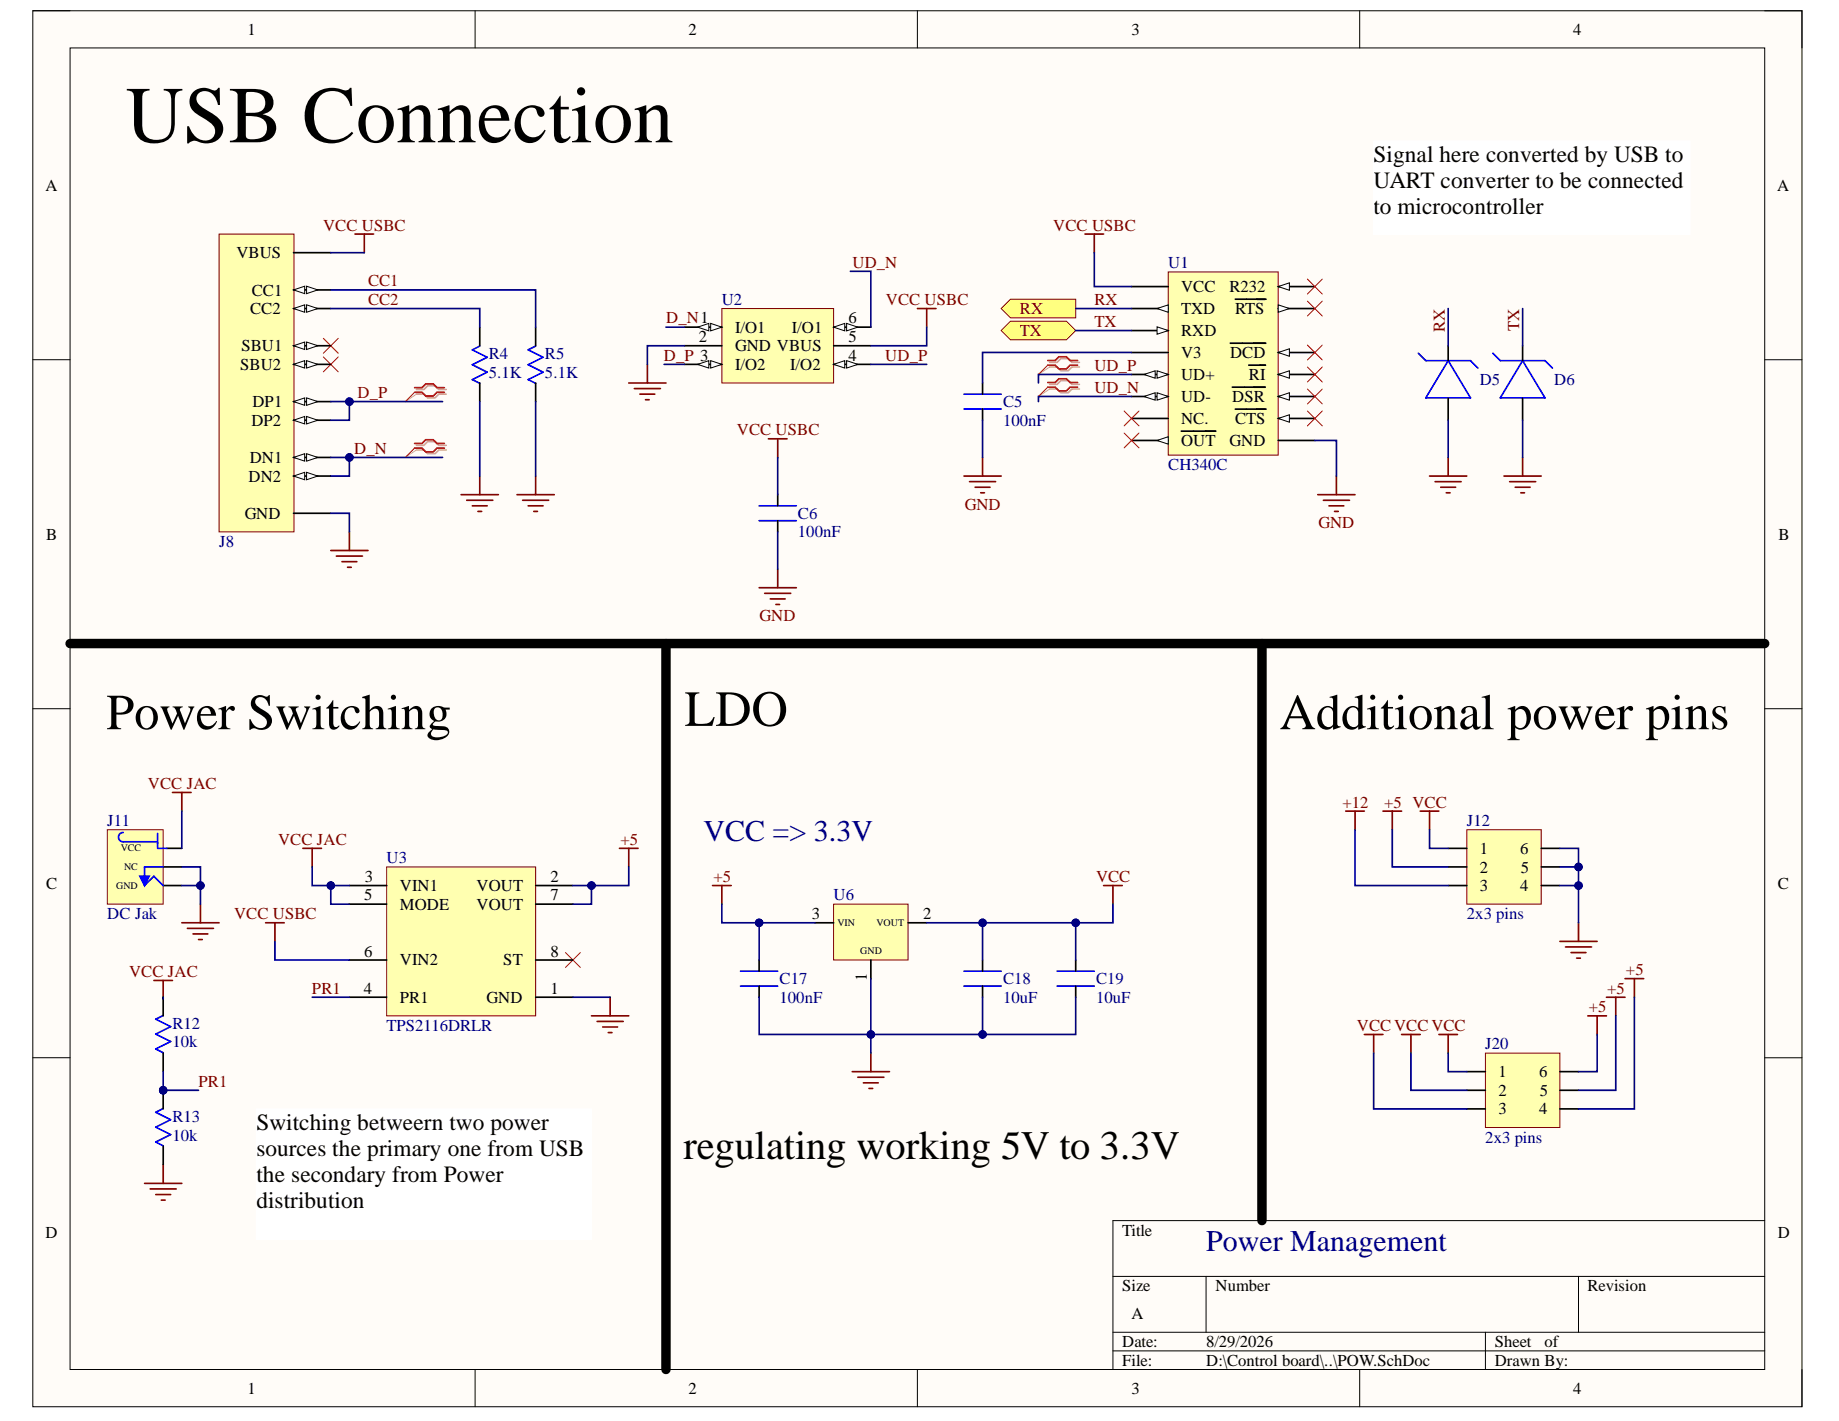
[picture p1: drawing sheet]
<svg xmlns="http://www.w3.org/2000/svg" width="279mm" height="216mm" viewBox="0 0 279 216" stroke-linecap="round" stroke-linejoin="round" font-family="sans-serif">
<defs><g id="words">
<text font-size="12.2" x="19.1" y="21.6">USB Connection</text>
<g font-size="7.7">
<text x="16.1" y="110.8">Power Switching</text>
<text x="104" y="110.3">LDO</text>
<text x="194.4" y="110.8">Additional power pins</text>
</g>
<text font-size="6.2" x="103.8" y="176.2">regulating working 5V to 3.3V</text>
<g font-size="4.6" fill="#000080">
<text x="106.9" y="127.9">VCC =&gt; 3.3V</text>
<text x="183.2" y="190.1">Power Management</text>
</g>
<g font-size="3.5">
<text x="208.7" y="24.6">Signal here converted by USB to</text>
<text x="208.7" y="28.5">UART converter to be connected</text>
<text x="208.7" y="32.5">to microcontroller</text>
<text x="38.9" y="171.7">Switching betweern two power</text>
<text x="38.9" y="175.6">sources the primary one from USB</text>
<text x="38.9" y="179.6">the secondary from Power</text>
<text x="38.9" y="183.5">distribution</text>
</g>
<g font-size="2.5">
<text x="37.6" y="5.3">1</text>
<text x="104.6" y="5.3">2</text>
<text x="171.9" y="5.3">3</text>
<text x="239" y="5.3">4</text>
<text x="6.9" y="29">A</text>
<text x="270" y="29">A</text>
<text x="35.9" y="39.3">VBUS</text>
<text x="38" y="47.7">CC2</text>
<text x="38.3" y="44.9">CC1</text>
<text x="179.4" y="47.7">TXD</text>
<text x="179.4" y="44.4">VCC</text>
<text x="186.8" y="44.4">R232</text>
<text x="187.6" y="47.7">RTS</text>
<text x="36.7" y="53.4">SBU1</text>
<text x="106.2" y="51.9">2</text>
<text x="111.7" y="50.6">I/O1</text>
<text x="111.7" y="53.4">GND VBUS</text>
<text x="120.3" y="50.6">I/O1</text>
<text x="128.9" y="51.9">5</text>
<text x="128.9" y="49.1">6</text>
<text x="179.4" y="51.1">RXD</text>
<text x="36.5" y="56.2">SBU2</text>
<text x="111.7" y="56.2">I/O2</text>
<text x="120.1" y="56.2">I/O2</text>
<text x="128.9" y="54.8">4</text>
<text x="179.4" y="54.4">V3</text>
<text x="179.4" y="57.8">UD+</text>
<text x="186.9" y="54.4">DCD</text>
<text x="189.8" y="57.8">RI</text>
<text x="38.2" y="64.7">DP2</text>
<text x="38.4" y="61.9">DP1</text>
<text x="179.4" y="61.1">UD-</text>
<text x="179.4" y="64.4">NC.</text>
<text x="187.2" y="61.1">DSR</text>
<text x="187.6" y="64.4">CTS</text>
<text x="37.9" y="70.3">DN1</text>
<text x="179.4" y="67.8">OUT</text>
<text x="186.8" y="67.8">GND</text>
<text x="37.8" y="73.2">DN2</text>
<text x="7" y="82">B</text>
<text x="37.2" y="78.9">GND</text>
<text x="270.2" y="82">B</text>
<text x="224.8" y="129.7">1</text>
<text x="231" y="129.7">6</text>
<text x="7" y="135">C</text>
<text x="55.3" y="136.8">5</text>
<text x="55.4" y="134">3</text>
<text x="60.7" y="135.4">VIN1</text>
<text x="72.4" y="135.4">VOUT</text>
<text x="83.6" y="134">2</text>
<text x="83.6" y="136.8">7</text>
<text x="224.8" y="132.6">2</text>
<text x="224.8" y="135.4">3</text>
<text x="231" y="135.4">4</text>
<text x="231.1" y="132.6">5</text>
<text x="270.1" y="135">C</text>
<text x="60.7" y="138.2">MODE</text>
<text x="72.4" y="138.2">VOUT</text>
<text x="123.3" y="139.7">3</text>
<text x="140.2" y="139.7">2</text>
<text x="55.3" y="145.3">6</text>
<text x="60.7" y="146.7">VIN2</text>
<text x="76.5" y="146.7">ST</text>
<text x="83.6" y="145.3">8</text>
<text x="131.7" y="149" transform="rotate(-90 131.7 149)">1</text>
<text x="55.3" y="151">4</text>
<text x="60.7" y="152.3">PR1</text>
<text x="73.9" y="152.3">GND</text>
<text x="83.6" y="151">1</text>
<text x="227.7" y="163.7">1</text>
<text x="227.7" y="166.5">2</text>
<text x="233.9" y="163.7">6</text>
<text x="233.9" y="166.5">5</text>
<text x="227.7" y="169.3">3</text>
<text x="233.9" y="169.3">4</text>
<text x="6.9" y="188.1">D</text>
<text x="170.5" y="187.7">Title</text>
<text x="270.1" y="188.1">D</text>
<text x="170.5" y="196.2">Size</text>
<text x="184.7" y="196.2">Number</text>
<text x="241.2" y="196.2">Revision</text>
<text x="171.9" y="200.5">A</text>
<text x="170.5" y="204.7">Date:</text>
<text x="170.5" y="207.5">File:</text>
<text x="183.2" y="204.7">8/29/2026</text>
<text x="183.2" y="207.5">D:\Control board\..\POW.SchDoc</text>
<text x="227.1" y="204.7">Sheet</text>
<text x="227.1" y="207.5">Drawn By:</text>
<text x="234.7" y="204.7">of</text>
<text x="37.6" y="211.8">1</text>
<text x="104.6" y="211.8">2</text>
<text x="171.9" y="211.8">3</text>
<text x="239" y="211.8">4</text>
</g>
<g font-size="2.5" fill="#800000">
<text x="49.1" y="35">VCC USBC</text>
<text x="160" y="35">VCC USBC</text>
<text x="129.5" y="40.7">UD_N</text>
<text x="55.9" y="43.5">CC1</text>
<text x="55.9" y="46.4">CC2</text>
<text x="134.6" y="46.4">VCC USBC</text>
<text x="154.9" y="47.7">RX</text>
<text x="166.3" y="46.4">RX</text>
<text x="101.2" y="49.1">D_N1</text>
<text x="154.9" y="51.1">TX</text>
<text x="166.3" y="49.7">TX</text>
<text x="219.5" y="50.4" transform="rotate(-90 219.5 50.4)">RX</text>
<text x="230.8" y="50.2" transform="rotate(-90 230.8 50.2)">TX</text>
<text x="100.9" y="54.8">D_P 3</text>
<text x="134.5" y="54.8">UD_P</text>
<text x="166.3" y="56.3">UD_P</text>
<text x="166.3" y="59.7">UD_N</text>
<text x="54.3" y="60.5">D_P</text>
<text x="53.8" y="68.9">D_N</text>
<text x="111.9" y="66.1">VCC USBC</text>
<text x="146.6" y="77.4">GND</text>
<text x="200.3" y="80.2">GND</text>
<text x="115.4" y="94.4">GND</text>
<text x="22.5" y="119.8">VCC JAC</text>
<text x="203.9" y="122.7">+12</text>
<text x="210.3" y="122.7">+5 VCC</text>
<text x="42.2" y="128.4">VCC JAC</text>
<text x="94.3" y="128.4">+5</text>
<text x="108.4" y="134">+5</text>
<text x="166.5" y="134">VCC</text>
<text x="35.6" y="139.7">VCC USBC</text>
<text x="19.6" y="148.4">VCC JAC</text>
<text x="247" y="148.1">+5</text>
<text x="47.4" y="151">PR1</text>
<text x="241.4" y="153.8">+5</text>
<text x="244.2" y="151">+5</text>
<text x="206.1" y="156.6">VCC VCC VCC</text>
<text x="30.2" y="165.1">PR1</text>
</g>
<g font-size="2.5" fill="#000080">
<text x="177.5" y="40.8">U1</text>
<text x="109.7" y="46.4">U2</text>
<text x="74.3" y="54.6">R4</text>
<text x="74.3" y="57.4">5.1K</text>
<text x="82.8" y="54.6">R5</text>
<text x="82.8" y="57.4">5.1K</text>
<text x="224.8" y="58.5">D5</text>
<text x="236.1" y="58.5">D6</text>
<text x="152.4" y="61.9">C5</text>
<text x="152.4" y="64.7">100nF</text>
<text x="177.5" y="71.4">CH340C</text>
<text x="33.3" y="83.1">J8</text>
<text x="121.2" y="78.9">C6</text>
<text x="121.2" y="81.7">100nF</text>
<text x="16.3" y="125.5">J11</text>
<text x="222.9" y="125.5">J12</text>
<text x="58.7" y="131.1">U3</text>
<text x="126.6" y="136.8">U6</text>
<text x="16.3" y="139.7">DC Jak</text>
<text x="222.9" y="139.7">2x3 pins</text>
<text x="118.4" y="149.6">C17</text>
<text x="152.4" y="149.6">C18</text>
<text x="166.5" y="149.6">C19</text>
<text x="118.4" y="152.3">100nF</text>
<text x="152.4" y="152.3">10uF</text>
<text x="166.5" y="152.3">10uF</text>
<text x="26.2" y="156.3">R12</text>
<text x="26.2" y="159.1">10k</text>
<text x="58.7" y="156.6">TPS2116DRLR</text>
<text x="225.7" y="159.4">J20</text>
<text x="26.2" y="170.4">R13</text>
<text x="26.2" y="173.3">10k</text>
<text x="225.7" y="173.6">2x3 pins</text>
</g>
<g font-size="1.5">
<text x="18.3" y="129.4">VCC</text>
<text x="17.7" y="135">GND</text>
<text x="18.8" y="132.2">NC</text>
<text x="127.2" y="140.7">VIN</text>
<text x="133.1" y="140.7">VOUT</text>
<text x="130.7" y="145">GND</text>
</g>
</g></defs>
<path d="M5 1.6h268.8v212.1h-268.8z" fill-rule="evenodd" fill="#fffcf8"/>
<path d="M5 1.6h268.8v212.1h-268.8z" fill="none" stroke="#000" stroke-width=".15"/>
<path d="M10.6 7.3h257.5v200.8h-257.5z" fill-rule="evenodd" fill="#fffcf8"/>
<g fill="none" stroke="#000" stroke-width=".15">
<path d="M5 1.6h5.6M10.6 7.3h257.5v200.8h-257.5zM72.2 1.6v5.7M139.4 1.6v5.7M206.6 1.6v5.7M268.1 1.6h5.7v5.7M5 54.7h5.6M268.1 54.7h5.7M5 107.7h5.6M268.1 107.7h5.7M5 160.7h5.6M268.1 160.7h5.7"/>
<path d="M169.1 193.9h99M183.2 193.9v8.5M239.8 193.9v8.5M268.1 185.5h-99v22.6M72.2 208.1v5.6M139.4 208.1v5.6M169.1 202.4h99M169.1 205.2h99M206.6 208.1v5.6M225.7 202.4v5.7M273.8 208.1v5.6"/>
</g>
<g fill="none" stroke="#800000" stroke-width=".25">
<path d="M53.9 35.6h2.9M55.3 35.6v2.8M95.5 58.2h5.7M96.4 59h3.9M97.2 59.9h2.3M98.4 55.4v2.8M139.4 46.9h2.8M140.8 46.9v2.8M70.1 75.2h5.6M70.9 76h4M71.8 76.9h2.2M72.6 77.7h.6"/>
<path d="M72.9 72.3v2.9M78.6 75.2h5.6M79.4 76h4M80.2 76.9h2.3M81.1 77.7h.6M81.4 72.3v2.9M98.1 60.7h.5M50.3 83.6h5.6M51.1 84.5h4M52 85.3h2.2M52.8 86.2h.6M53.1 80.8v2.8"/>
<path d="M26.2 120.4h2.8M27.6 120.4v2.8M30.5 137.4v2.8M46 128.9h2.8M47.4 128.9v2.8M94.1 128.9h2.8M95.5 128.9v2.8M108.3 134.5h2.8M109.7 134.5v2.9M167.7 134.5h2.8M169.1 134.5v2.9M204.5 123.2h2.8"/>
<path d="M205.9 123.2v2.9M210.1 123.2h2.8M211.5 123.2v2.9M215.8 123.2h2.8M217.2 123.2v2.9M23.4 149h2.8M24.8 149v2.8M27.6 140.2h5.7M28.5 141.1h3.9M29.3 141.9h2.3M30.2 142.7h.5M40.4 140.2h2.8"/>
<path d="M41.8 140.2v2.8M89.9 154.3h5.6M90.7 155.2h4M91.6 156h2.2M92.4 156.9h.6M92.7 151.5v2.8M132.3 160v2.8M237 143h5.7M237.8 143.9h4M238.7 144.7h2.3M239.5 145.6h.6M239.8 140.2v2.8"/>
<path d="M22 179.8h5.6M24.8 177v2.8M129.5 162.8h5.6M130.3 163.7h4M131.2 164.5h2.2M132 165.4h.6M22.8 180.6h4M23.7 181.5h2.2M24.5 182.3h.6"/>
</g>
<path d="M49.1 51.4l2.3 2.3M49.1 54.2l2.3 2.3M51.4 51.4l-2.3 2.3M51.4 54.2l-2.3 2.3M63 59.6l-1.4 1.4M63 68.1l-1.4 1.4M85.9 144.7l2.3 2.3M88.2 144.7l-2.3 2.3" fill="none" stroke="#f00" stroke-width=".15"/>
<path d="M63.3 59.2h1.1l.6-.6h1.1l.6 .6h1.1M63.3 59.9h1.1l.6 .6h1.1l.6-.6h1.1M63.3 67.7h1.1l.6-.6h1.1l.6 .6h1.1M63.3 68.4h1.1l.6 .5h1.1l.6-.5h1.1" fill="none" stroke="#d0a19e" stroke-width=".25"/>
<path d="M63.3 59.9l-1.7 1.1M63.3 68.4l-1.7 1.1" fill="none" stroke="#d0a19e" stroke-width=".15"/>
<path d="M63 58.9h1.1l.6-.6h1.1l.6 .6h1.1M63 59.6h1.1l.6 .6h1.1l.6-.6h1.1M63 67.4h1.1l.6-.6h1.1l.6 .6h1.1M63 68.1h1.1l.6 .6h1.1l.6-.6h1.1" fill="none" stroke="#f00" stroke-width=".25"/>
<path d="M177.5 41.3h16.7v27.9h-16.7z" fill-rule="evenodd" fill="#ffffb0"/>
<path d="M177.5 41.3h16.7v27.9h-16.7z" fill="none" stroke="#800000" stroke-width=".15"/>
<path d="M194.2 43.5h5.6" fill="none" stroke="#000" stroke-width=".25"/>
<path d="M194.2 43.5l1.7-.5v1.1z" fill="#f8fcff"/>
<path d="M194.2 43.5l1.7-.5v1.1z" fill="none" stroke="#000" stroke-width=".15"/>
<path d="M171.9 50.2h5.6" fill="none" stroke="#000" stroke-width=".25"/>
<path d="M175.8 49.7l1.7 .5-1.7 .6z" fill="#f8fcff"/>
<path d="M175.8 49.7l1.7 .5-1.7 .6z" fill="none" stroke="#000" stroke-width=".15"/>
<path d="M171.9 46.9h5.6" fill="none" stroke="#000" stroke-width=".25"/>
<path d="M175.8 46.9l1.7-.6v1.1z" fill="#f8fcff"/>
<path d="M175.8 46.9l1.7-.6v1.1z" fill="none" stroke="#000" stroke-width=".15"/>
<path d="M194.2 63.6h5.6" fill="none" stroke="#000" stroke-width=".25"/>
<path d="M194.2 63.6l1.7-.6v1.1z" fill="#f8fcff"/>
<path d="M194.2 63.6l1.7-.6v1.1z" fill="none" stroke="#000" stroke-width=".15"/>
<path d="M187.7 62.2h4.7M194.2 60.2h5.6" fill="none" stroke="#000" stroke-width=".25"/>
<path d="M194.2 60.2l1.7-.5v1.1z" fill="#f8fcff"/>
<path d="M194.2 60.2l1.7-.5v1.1z" fill="none" stroke="#000" stroke-width=".15"/>
<path d="M187.2 58.8h5M194.2 56.9h5.6" fill="none" stroke="#000" stroke-width=".25"/>
<path d="M194.2 56.9l1.7-.6v1.2z" fill="#f8fcff"/>
<path d="M194.2 56.9l1.7-.6v1.2z" fill="none" stroke="#000" stroke-width=".15"/>
<path d="M189.7 55.5h2.6M194.2 53.6h5.6" fill="none" stroke="#000" stroke-width=".25"/>
<path d="M194.2 53.6l1.7-.6v1.1z" fill="#f8fcff"/>
<path d="M194.2 53.6l1.7-.6v1.1z" fill="none" stroke="#000" stroke-width=".15"/>
<path d="M171.9 43.5h5.6M171.9 53.6h5.6M171.9 56.9h5.6M186.9 52.1h5.4" fill="none" stroke="#000" stroke-width=".25"/>
<path d="M175.8 56.3l1.7 .6-1.7 .6z" fill="#f8fcff"/>
<path d="M175.8 56.3l1.7 .6-1.7 .6z" fill="none" stroke="#000" stroke-width=".15"/>
<path d="M173.8 56.9l1.7-.6v1.2z" fill="#f8fcff"/>
<path d="M173.8 56.9l1.7-.6v1.2z" fill="none" stroke="#000" stroke-width=".15"/>
<path d="M171.9 60.2h5.6" fill="none" stroke="#000" stroke-width=".25"/>
<path d="M175.8 59.7l1.7 .5-1.7 .6z" fill="#f8fcff"/>
<path d="M175.8 59.7l1.7 .5-1.7 .6z" fill="none" stroke="#000" stroke-width=".15"/>
<path d="M173.8 60.2l1.7-.5v1.1z" fill="#f8fcff"/>
<path d="M173.8 60.2l1.7-.5v1.1z" fill="none" stroke="#000" stroke-width=".15"/>
<path d="M194.2 46.9h5.6" fill="none" stroke="#000" stroke-width=".25"/>
<path d="M194.2 46.3l1.7 .6-1.7 .5z" fill="#f8fcff"/>
<path d="M194.2 46.3l1.7 .6-1.7 .5z" fill="none" stroke="#000" stroke-width=".15"/>
<path d="M187.7 45.5h4.7M171.9 66.9h5.6" fill="none" stroke="#000" stroke-width=".25"/>
<path d="M175.8 66.9l1.7-.5v1.1z" fill="#f8fcff"/>
<path d="M175.8 66.9l1.7-.5v1.1z" fill="none" stroke="#000" stroke-width=".15"/>
<path d="M149.3 58.2v1.7M118.2 75.2v1.7M118.2 79.1v1.7M149.3 62.1v1.7M171.9 63.6h5.6M179.5 65.5h5.2M194.2 66.9h5.6" fill="none" stroke="#000" stroke-width=".25"/>
<g fill="none" stroke="#800000" stroke-width=".25">
<path d="M164.8 35.6h2.9M166.3 35.6v2.8M116.7 66.7h2.9M118.2 66.7v2.8M146.5 72.3h5.6M147.3 73.2h4M148.2 74h2.2M149 74.9h.6M149.3 69.5v2.8M200.2 75.2h5.7M201.1 76h3.9M201.9 76.9h2.3"/>
<path d="M202.8 77.7h.5M203 72.3v2.9M115.3 89.3h5.7M116.2 90.1h3.9M117 91h2.3M117.9 91.8h.5M118.2 86.5v2.8M207.3 157.2h2.8M208.7 157.2v2.8M212.9 157.2h2.9M214.4 157.2v2.8M218.6 157.2h2.8"/>
<path d="M220 157.2v2.8M241.2 154.3h2.9M242.7 154.3v2.9M244.1 151.5h2.8M245.5 151.5v2.8M246.9 148.7h2.8M248.3 148.7v2.8"/>
</g>
<path d="M146.5 59.9h5.6M115.3 79.1h5.7M115.3 76.9h5.7M146.5 62.1h5.6" fill="none" stroke="#00f" stroke-width=".25"/>
<g fill="none" stroke="#f00" stroke-width=".15">
<path d="M159.2 55.5l-1.4 1.4M159.2 58.8l-1.4 1.4M198.6 42.4l2.3 2.3M198.6 45.7l2.3 2.3M198.6 52.4l2.3 2.3M198.6 55.8l2.3 2.2M198.6 59.1l2.3 2.3M200.9 42.4l-2.3 2.3M200.9 45.7l-2.3 2.3M200.9 52.4l-2.3 2.3M200.9 55.8l-2.3 2.2M200.9 59.1l-2.3 2.3"/>
<path d="M170.8 62.4l2.2 2.3M170.8 65.8l2.2 2.3M173 62.4l-2.2 2.3M173 65.8l-2.2 2.3M198.6 62.4l2.3 2.3M200.9 62.4l-2.3 2.3"/>
</g>
<path d="M159.5 55.1h1.1l.6-.6h1.1l.6 .6h1.1M159.5 55.8h1.1l.6 .5h1.1l.6-.5h1.1M159.5 58.4h1.1l.6-.6h1.1l.6 .6h1.1M159.5 59.1h1.1l.6 .6h1.1l.6-.6h1.1" fill="none" stroke="#d0a19e" stroke-width=".25"/>
<path d="M159.5 55.8l-1.7 1.1M159.5 59.1l-1.7 1.1" fill="none" stroke="#d0a19e" stroke-width=".15"/>
<path d="M159.2 54.8h1.1l.6-.6h1.1l.6 .6h1.1M159.2 55.5h1.1l.6 .6h1.1l.6-.6h1.1M159.2 58.1h1.1l.6-.5h1.1l.6 .5h1.1M159.2 58.8h1.1l.6 .6h1.1l.6-.6h1.1" fill="none" stroke="#f00" stroke-width=".25"/>
<path d="M225.7 160h11.3v11.3h-11.3z" fill-rule="evenodd" fill="#ffffb0"/>
<path d="M225.7 160h11.3v11.3h-11.3z" fill="none" stroke="#800000" stroke-width=".15"/>
<path d="M222.9 162.8h2.8M222.9 165.7h2.8M222.9 168.5h2.8M237 162.8h2.8M237 165.7h2.8M237 168.5h2.8" fill="none" stroke="#000" stroke-width=".25"/>
<path d="M222.9 126.1h11.3v11.3h-11.3z" fill-rule="evenodd" fill="#ffffb0"/>
<path d="M222.9 126.1h11.3v11.3h-11.3z" fill="none" stroke="#800000" stroke-width=".15"/>
<path d="M220 128.9h2.9M220 131.7h2.9M220 134.5h2.9M234.2 128.9h2.8M234.2 131.7h2.8M234.2 134.5h2.8" fill="none" stroke="#000" stroke-width=".25"/>
<path d="M33.3 35.6h11.4v45.2h-11.4z" fill-rule="evenodd" fill="#ffffb0"/>
<path d="M33.3 35.6h11.4v45.2h-11.4z" fill="none" stroke="#800000" stroke-width=".15"/>
<path d="M44.6 44h5.7M44.6 78h5.7" fill="none" stroke="#000" stroke-width=".25"/>
<path d="M44.6 44l1.7-.5v1.1z" fill="#f8fcff"/>
<path d="M44.6 44l1.7-.5v1.1z" fill="none" stroke="#000" stroke-width=".15"/>
<path d="M46.6 43.5l1.7 .5-1.7 .6z" fill="#f8fcff"/>
<path d="M46.6 43.5l1.7 .5-1.7 .6z" fill="none" stroke="#000" stroke-width=".15"/>
<path d="M44.6 69.5h5.7" fill="none" stroke="#000" stroke-width=".25"/>
<path d="M44.6 69.5l1.7-.6v1.2z" fill="#f8fcff"/>
<path d="M44.6 69.5l1.7-.6v1.2z" fill="none" stroke="#000" stroke-width=".15"/>
<path d="M46.6 68.9l1.7 .6-1.7 .6z" fill="#f8fcff"/>
<path d="M46.6 68.9l1.7 .6-1.7 .6z" fill="none" stroke="#000" stroke-width=".15"/>
<path d="M44.6 55.4h5.7" fill="none" stroke="#000" stroke-width=".25"/>
<path d="M44.6 55.4l1.7-.6v1.1z" fill="#f8fcff"/>
<path d="M44.6 55.4l1.7-.6v1.1z" fill="none" stroke="#000" stroke-width=".15"/>
<path d="M46.6 54.8l1.7 .6-1.7 .5z" fill="#f8fcff"/>
<path d="M46.6 54.8l1.7 .6-1.7 .5z" fill="none" stroke="#000" stroke-width=".15"/>
<path d="M44.6 63.8h5.7" fill="none" stroke="#000" stroke-width=".25"/>
<path d="M44.6 63.8l1.7-.5v1.1z" fill="#f8fcff"/>
<path d="M44.6 63.8l1.7-.5v1.1z" fill="none" stroke="#000" stroke-width=".15"/>
<path d="M46.6 63.3l1.7 .5-1.7 .6z" fill="#f8fcff"/>
<path d="M46.6 63.3l1.7 .5-1.7 .6z" fill="none" stroke="#000" stroke-width=".15"/>
<path d="M44.6 61h5.7" fill="none" stroke="#000" stroke-width=".25"/>
<path d="M44.6 61l1.7-.5v1.1z" fill="#f8fcff"/>
<path d="M44.6 61l1.7-.5v1.1z" fill="none" stroke="#000" stroke-width=".15"/>
<path d="M46.6 60.5l1.7 .5-1.7 .6z" fill="#f8fcff"/>
<path d="M46.6 60.5l1.7 .5-1.7 .6z" fill="none" stroke="#000" stroke-width=".15"/>
<path d="M44.6 52.5h5.7" fill="none" stroke="#000" stroke-width=".25"/>
<path d="M44.6 52.5l1.7-.5v1.1z" fill="#f8fcff"/>
<path d="M44.6 52.5l1.7-.5v1.1z" fill="none" stroke="#000" stroke-width=".15"/>
<path d="M46.6 52l1.7 .5-1.7 .6z" fill="#f8fcff"/>
<path d="M46.6 52l1.7 .5-1.7 .6z" fill="none" stroke="#000" stroke-width=".15"/>
<path d="M44.6 72.3h5.7" fill="none" stroke="#000" stroke-width=".25"/>
<path d="M44.6 72.3l1.7-.5v1.1z" fill="#f8fcff"/>
<path d="M44.6 72.3l1.7-.5v1.1z" fill="none" stroke="#000" stroke-width=".15"/>
<path d="M46.6 71.8l1.7 .5-1.7 .6z" fill="#f8fcff"/>
<path d="M46.6 71.8l1.7 .5-1.7 .6z" fill="none" stroke="#000" stroke-width=".15"/>
<path d="M44.6 46.9h5.7" fill="none" stroke="#000" stroke-width=".25"/>
<path d="M44.6 46.9l1.7-.6v1.1z" fill="#f8fcff"/>
<path d="M44.6 46.9l1.7-.6v1.1z" fill="none" stroke="#000" stroke-width=".15"/>
<path d="M46.6 46.3l1.7 .6-1.7 .5z" fill="#f8fcff"/>
<path d="M46.6 46.3l1.7 .6-1.7 .5z" fill="none" stroke="#000" stroke-width=".15"/>
<path d="M44.6 38.4h5.7M72.9 49.7v2.8M72.9 58.2v2.8M81.4 49.7v2.8M81.4 58.2v2.8" fill="none" stroke="#000" stroke-width=".25"/>
<path d="M72.9 52.6l-1.1 .6 2.2 1.1-2.2 1.1 2.2 1.1-2.2 1.2 1.1 .5M81.4 52.6l-1.2 .6 2.3 1.1-2.3 1.1 2.3 1.1-2.3 1.2 1.2 .5" fill="none" stroke="#00f" stroke-width=".25"/>
<path d="M109.7 46.9h16.9v11.3h-16.9z" fill-rule="evenodd" fill="#ffffb0"/>
<path d="M109.7 46.9h16.9v11.3h-16.9z" fill="none" stroke="#800000" stroke-width=".15"/>
<path d="M104 49.7h5.7" fill="none" stroke="#000" stroke-width=".25"/>
<path d="M108 49.1l1.7 .6-1.7 .6z" fill="#f8fcff"/>
<path d="M108 49.1l1.7 .6-1.7 .6z" fill="none" stroke="#000" stroke-width=".15"/>
<path d="M106 49.7l1.7-.6v1.2z" fill="#f8fcff"/>
<path d="M106 49.7l1.7-.6v1.2z" fill="none" stroke="#000" stroke-width=".15"/>
<path d="M104 52.5h5.7M104 55.4h5.7" fill="none" stroke="#000" stroke-width=".25"/>
<path d="M108 54.8l1.7 .6-1.7 .5z" fill="#f8fcff"/>
<path d="M108 54.8l1.7 .6-1.7 .5z" fill="none" stroke="#000" stroke-width=".15"/>
<path d="M106 55.4l1.7-.6v1.1z" fill="#f8fcff"/>
<path d="M106 55.4l1.7-.6v1.1z" fill="none" stroke="#000" stroke-width=".15"/>
<path d="M126.6 55.4h5.7" fill="none" stroke="#000" stroke-width=".25"/>
<path d="M126.6 55.4l1.7-.6v1.1z" fill="#f8fcff"/>
<path d="M126.6 55.4l1.7-.6v1.1z" fill="none" stroke="#000" stroke-width=".15"/>
<path d="M128.6 54.8l1.7 .6-1.7 .5z" fill="#f8fcff"/>
<path d="M128.6 54.8l1.7 .6-1.7 .5z" fill="none" stroke="#000" stroke-width=".15"/>
<path d="M126.6 52.5h5.7M126.6 49.7h5.7" fill="none" stroke="#000" stroke-width=".25"/>
<path d="M126.6 49.7l1.7-.6v1.2z" fill="#f8fcff"/>
<path d="M126.6 49.7l1.7-.6v1.2z" fill="none" stroke="#000" stroke-width=".15"/>
<path d="M128.6 49.1l1.7 .6-1.7 .6z" fill="#f8fcff"/>
<path d="M128.6 49.1l1.7 .6-1.7 .6z" fill="none" stroke="#000" stroke-width=".15"/>
<path d="M16.3 126.1h8.5v11.3h-8.5z" fill-rule="evenodd" fill="#ffffb0"/>
<path d="M16.3 126.1h8.5v11.3h-8.5z" fill="none" stroke="#800000" stroke-width=".15"/>
<path d="M24.8 134.5h2.8M24.8 131.7h2.8M25.4 128.9h2.2" fill="none" stroke="#000" stroke-width=".25"/>
<path d="M18.7 127.9h5.1M23.9 126.6v.1M23.9 126.8v1.9M23.9 128.9h1.5M24.8 131.7h-2.8v2.8l1.4-1.4 1.4 1.4" fill="none" stroke="#00f" stroke-width=".25"/>
<path d="M21.3 133.1h1.4l-.7 1.4z" fill="#00f"/>
<path d="M18.7 126.5a.71 .71 0 0 0-.7 .7 .71 .71 0 0 0 .7 .7M21.3 133.1h1.4l-.7 1.4z" fill="none" stroke="#00f" stroke-width=".25"/>
<path d="M58.7 131.7h22.7v22.6h-22.7z" fill-rule="evenodd" fill="#ffffb0"/>
<path d="M58.7 131.7h22.7v22.6h-22.7z" fill="none" stroke="#800000" stroke-width=".15"/>
<path d="M53.1 134.5h5.6M53.1 137.4h5.6M81.4 134.5h5.6M81.4 137.4h5.6M24.8 151.5v2.8M24.8 160v2.8M53.1 151.5h5.6M53.1 145.9h5.6M81.4 151.5h5.6M81.4 145.9h5.6" fill="none" stroke="#000" stroke-width=".25"/>
<path d="M24.8 154.3l-1.1 .6 2.2 1.1-2.2 1.1 2.2 1.1-2.2 1.2 1.1 .5" fill="none" stroke="#00f" stroke-width=".25"/>
<circle cx="24.8" cy="165.7" r=".56" fill="#000080"/>
<circle cx="24.8" cy="165.7" r=".56" fill="none" stroke="#000080" stroke-width=".15"/>
<path d="M24.8 168.4l-1.1 .6 2.2 1.1-2.2 1.2 2.2 1.1-2.2 1.1 1.1 .6" fill="none" stroke="#00f" stroke-width=".25"/>
<path d="M24.8 165.7v2.8M24.8 174.1v2.9" fill="none" stroke="#000" stroke-width=".25"/>
<circle cx="24.8" cy="165.7" r=".56" fill="#000080"/>
<circle cx="24.8" cy="165.7" r=".56" fill="none" stroke="#000080" stroke-width=".15"/>
<path d="M126.6 137.4h11.4v8.5h-11.4z" fill-rule="evenodd" fill="#ffffb0"/>
<path d="M126.6 137.4h11.4v8.5h-11.4z" fill="none" stroke="#800000" stroke-width=".15"/>
<path d="M115.3 145.9v1.7M115.3 149.8v1.7M123.8 140.2h2.8M132.3 145.9v2.8M138 140.2h2.8M149.3 145.9v1.7M149.3 149.8v1.7M163.4 145.9v1.7M163.4 149.8v1.7" fill="none" stroke="#000" stroke-width=".25"/>
<path d="M112.5 149.8h5.7M112.5 147.6h5.7M146.5 149.8h5.6M146.5 147.6h5.6M160.6 149.8h5.7M160.6 147.6h5.7" fill="none" stroke="#00f" stroke-width=".25"/>
<path d="M152.1 46.9l1.4-1.4h9.9v2.8h-9.9z" fill-rule="evenodd" fill="#ffff80"/>
<path d="M152.1 46.9l1.4-1.4h9.9v2.8h-9.9z" fill="none" stroke="#800000" stroke-width=".15"/>
<path d="M152.1 50.2l1.4-1.4h8.5l1.4 1.4-1.4 1.4h-8.5z" fill-rule="evenodd" fill="#ffff80"/>
<path d="M152.1 50.2l1.4-1.4h8.5l1.4 1.4-1.4 1.4h-8.5z" fill="none" stroke="#800000" stroke-width=".15"/>
<path d="M217.2 72.3h5.7M218 73.2h4M218.9 74h2.3M219.7 74.9h.6M220 69.5v2.8M228.5 72.3h5.7M229.4 73.2h3.9M230.2 74h2.3M231.1 74.9h.5M231.3 69.5v2.8" fill="none" stroke="#800000" stroke-width=".25"/>
<path d="M215.5 53.7l1.1 1.1h6.8l1.1 1.1M220 54.8l3.4 5.7h-6.8zM226.8 53.7l1.1 1.1h6.8l1.2 1.1M231.3 54.8l3.4 5.7h-6.8z" fill="none" stroke="#00f" stroke-width=".25"/>
<path d="M220 52.5v2.3M231.3 52.5v2.3M220 60.5v3.4M231.3 60.5v3.4" fill="none" stroke="#000" stroke-width=".25"/>
<path d="M10.6 97.8h257.5M101.2 97.8v110.3M191.7 97.8v87.7" fill="none" stroke="#000" stroke-width="1.4"/>
<path d="M50.3 46.9h22.6v2.8M50.3 61h2.8v2.8h-2.8M72.9 61v11.3M81.4 61v11.3" fill="none" stroke="#000080" stroke-width=".25"/>
<circle cx="53.1" cy="61" r=".57" fill="#000080"/>
<circle cx="53.1" cy="61" r=".57" fill="none" stroke="#000080" stroke-width=".15"/>
<path d="M53.1 61h14.1" fill="none" stroke="#000080" stroke-width=".25"/>
<circle cx="53.1" cy="61" r=".57" fill="#000080"/>
<circle cx="53.1" cy="61" r=".57" fill="none" stroke="#000080" stroke-width=".15"/>
<path d="M50.3 69.5h2.8v2.8h-2.8" fill="none" stroke="#000080" stroke-width=".25"/>
<circle cx="53.1" cy="69.5" r=".57" fill="#000080"/>
<circle cx="53.1" cy="69.5" r=".57" fill="none" stroke="#000080" stroke-width=".15"/>
<path d="M53.1 69.5h14.1" fill="none" stroke="#000080" stroke-width=".25"/>
<circle cx="53.1" cy="69.5" r=".57" fill="#000080"/>
<circle cx="53.1" cy="69.5" r=".57" fill="none" stroke="#000080" stroke-width=".15"/>
<path d="M100.9 55.4h3.1M101.2 49.7h2.8M104 52.5h-5.6v2.9M132.3 55.4h8.5M50.3 78h2.8v2.8M27.6 123.2v5.7M27.6 134.5h2.9" fill="none" stroke="#000080" stroke-width=".25"/>
<circle cx="30.5" cy="134.5" r=".56" fill="#000080"/>
<circle cx="30.5" cy="134.5" r=".56" fill="none" stroke="#000080" stroke-width=".15"/>
<path d="M27.6 131.7h2.9v5.7" fill="none" stroke="#000080" stroke-width=".25"/>
<circle cx="30.5" cy="134.5" r=".56" fill="#000080"/>
<circle cx="30.5" cy="134.5" r=".56" fill="none" stroke="#000080" stroke-width=".15"/>
<path d="M47.4 131.7v2.8h5.7" fill="none" stroke="#000080" stroke-width=".25"/>
<circle cx="50.3" cy="134.5" r=".57" fill="#000080"/>
<circle cx="50.3" cy="134.5" r=".57" fill="none" stroke="#000080" stroke-width=".15"/>
<path d="M24.8 162.8v2.9h5.4" fill="none" stroke="#000080" stroke-width=".25"/>
<circle cx="24.8" cy="165.7" r=".56" fill="#000080"/>
<circle cx="24.8" cy="165.7" r=".56" fill="none" stroke="#000080" stroke-width=".15"/>
<path d="M169.1 137.4v2.8h-19.8v5.7M87 151.5h5.7" fill="none" stroke="#000080" stroke-width=".25"/>
<circle cx="149.3" cy="140.2" r=".57" fill="#000080"/>
<circle cx="149.3" cy="140.2" r=".57" fill="none" stroke="#000080" stroke-width=".15"/>
<circle cx="163.4" cy="140.2" r=".57" fill="#000080"/>
<circle cx="163.4" cy="140.2" r=".57" fill="none" stroke="#000080" stroke-width=".15"/>
<path d="M132.3 148.7v11.3" fill="none" stroke="#000080" stroke-width=".25"/>
<circle cx="132.3" cy="157.2" r=".57" fill="#000080"/>
<circle cx="132.3" cy="157.2" r=".57" fill="none" stroke="#000080" stroke-width=".15"/>
<path d="M115.3 151.5v5.7h34v-5.7" fill="none" stroke="#000080" stroke-width=".25"/>
<circle cx="132.3" cy="157.2" r=".57" fill="#000080"/>
<circle cx="132.3" cy="157.2" r=".57" fill="none" stroke="#000080" stroke-width=".15"/>
<circle cx="149.3" cy="157.2" r=".57" fill="#000080"/>
<circle cx="149.3" cy="157.2" r=".57" fill="none" stroke="#000080" stroke-width=".15"/>
<path d="M109.7 137.4v2.8h5.6v5.7" fill="none" stroke="#000080" stroke-width=".25"/>
<circle cx="115.3" cy="140.2" r=".57" fill="#000080"/>
<circle cx="115.3" cy="140.2" r=".57" fill="none" stroke="#000080" stroke-width=".15"/>
<path d="M50.3 38.4h5M50.3 44h31.1v5.7M129.2 41.2h3.1v8.5M140.8 49.7v2.8h-8.5M50.3 134.5v2.9h2.8M24.8 151.5v.3M41.8 143v2.9h11.3M47.4 151.5h5.7" fill="none" stroke="#000080" stroke-width=".25"/>
<circle cx="50.3" cy="134.5" r=".57" fill="#000080"/>
<circle cx="50.3" cy="134.5" r=".57" fill="none" stroke="#000080" stroke-width=".15"/>
<path d="M115.3 140.2h8.5" fill="none" stroke="#000080" stroke-width=".25"/>
<circle cx="115.3" cy="140.2" r=".57" fill="#000080"/>
<circle cx="115.3" cy="140.2" r=".57" fill="none" stroke="#000080" stroke-width=".15"/>
<path d="M140.8 140.2h8.5" fill="none" stroke="#000080" stroke-width=".25"/>
<circle cx="149.3" cy="140.2" r=".57" fill="#000080"/>
<circle cx="149.3" cy="140.2" r=".57" fill="none" stroke="#000080" stroke-width=".15"/>
<path d="M89.9 134.5v2.9h-2.9" fill="none" stroke="#000080" stroke-width=".25"/>
<circle cx="89.9" cy="134.5" r=".56" fill="#000080"/>
<circle cx="89.9" cy="134.5" r=".56" fill="none" stroke="#000080" stroke-width=".15"/>
<path d="M95.5 131.7v2.8h-8.5" fill="none" stroke="#000080" stroke-width=".25"/>
<circle cx="89.9" cy="134.5" r=".56" fill="#000080"/>
<circle cx="89.9" cy="134.5" r=".56" fill="none" stroke="#000080" stroke-width=".15"/>
<path d="M163.4 140.2v5.7" fill="none" stroke="#000080" stroke-width=".25"/>
<circle cx="163.4" cy="140.2" r=".57" fill="#000080"/>
<circle cx="163.4" cy="140.2" r=".57" fill="none" stroke="#000080" stroke-width=".15"/>
<path d="M163.4 151.5v5.7h-14.1" fill="none" stroke="#000080" stroke-width=".25"/>
<circle cx="149.3" cy="157.2" r=".57" fill="#000080"/>
<circle cx="149.3" cy="157.2" r=".57" fill="none" stroke="#000080" stroke-width=".15"/>
<path d="M205.9 126.1v8.4h14.1M211.5 126.1v5.6h8.5M217.2 126.1v2.8h2.8M237 128.9h2.8v11.3" fill="none" stroke="#000080" stroke-width=".25"/>
<circle cx="239.8" cy="134.5" r=".56" fill="#000080"/>
<circle cx="239.8" cy="134.5" r=".56" fill="none" stroke="#000080" stroke-width=".15"/>
<circle cx="239.8" cy="131.7" r=".56" fill="#000080"/>
<circle cx="239.8" cy="131.7" r=".56" fill="none" stroke="#000080" stroke-width=".15"/>
<path d="M237 131.7h2.8" fill="none" stroke="#000080" stroke-width=".25"/>
<circle cx="239.8" cy="131.7" r=".56" fill="#000080"/>
<circle cx="239.8" cy="131.7" r=".56" fill="none" stroke="#000080" stroke-width=".15"/>
<path d="M237 134.5h2.8" fill="none" stroke="#000080" stroke-width=".25"/>
<circle cx="239.8" cy="134.5" r=".56" fill="#000080"/>
<circle cx="239.8" cy="134.5" r=".56" fill="none" stroke="#000080" stroke-width=".15"/>
<g fill="none" stroke="#000080" stroke-width=".25">
<path d="M166.3 38.4v5.1h5.6M163.4 46.9h8.5M163.4 50.2h8.5M171.9 56.9h-14.1v1.3M171.9 53.6h-22.6v4.6M220 46.9v5.6M231.3 46.9v5.6M118.2 69.5v5.7M149.3 63.8v5.7M171.9 60.2h-14.1v.8M199.8 66.9h3.2v5.4M220 63.9v5.6"/>
<path d="M231.3 63.9v5.6M118.2 80.8v5.7M242.7 157.2v5.6h-2.9M245.5 154.3v11.4h-5.7M248.3 151.5v17h-8.5M208.7 160v8.5h14.2M214.4 160v5.7h8.5M220 160v2.8h2.9"/>
</g>
<path d="M38.9 168.5h51v19.8h-51z" fill-rule="evenodd" fill="#fff"/>
<path d="M38.9 168.5h51v19.8h-51z" fill="none" stroke="#fff" stroke-width=".15"/>
<path d="M208.7 21.4h48.1v14.2h-48.1z" fill-rule="evenodd" fill="#fff"/>
<path d="M208.7 21.4h48.1v14.2h-48.1z" fill="none" stroke="#fff" stroke-width=".15"/>
<use href="#words"/>
</svg>
